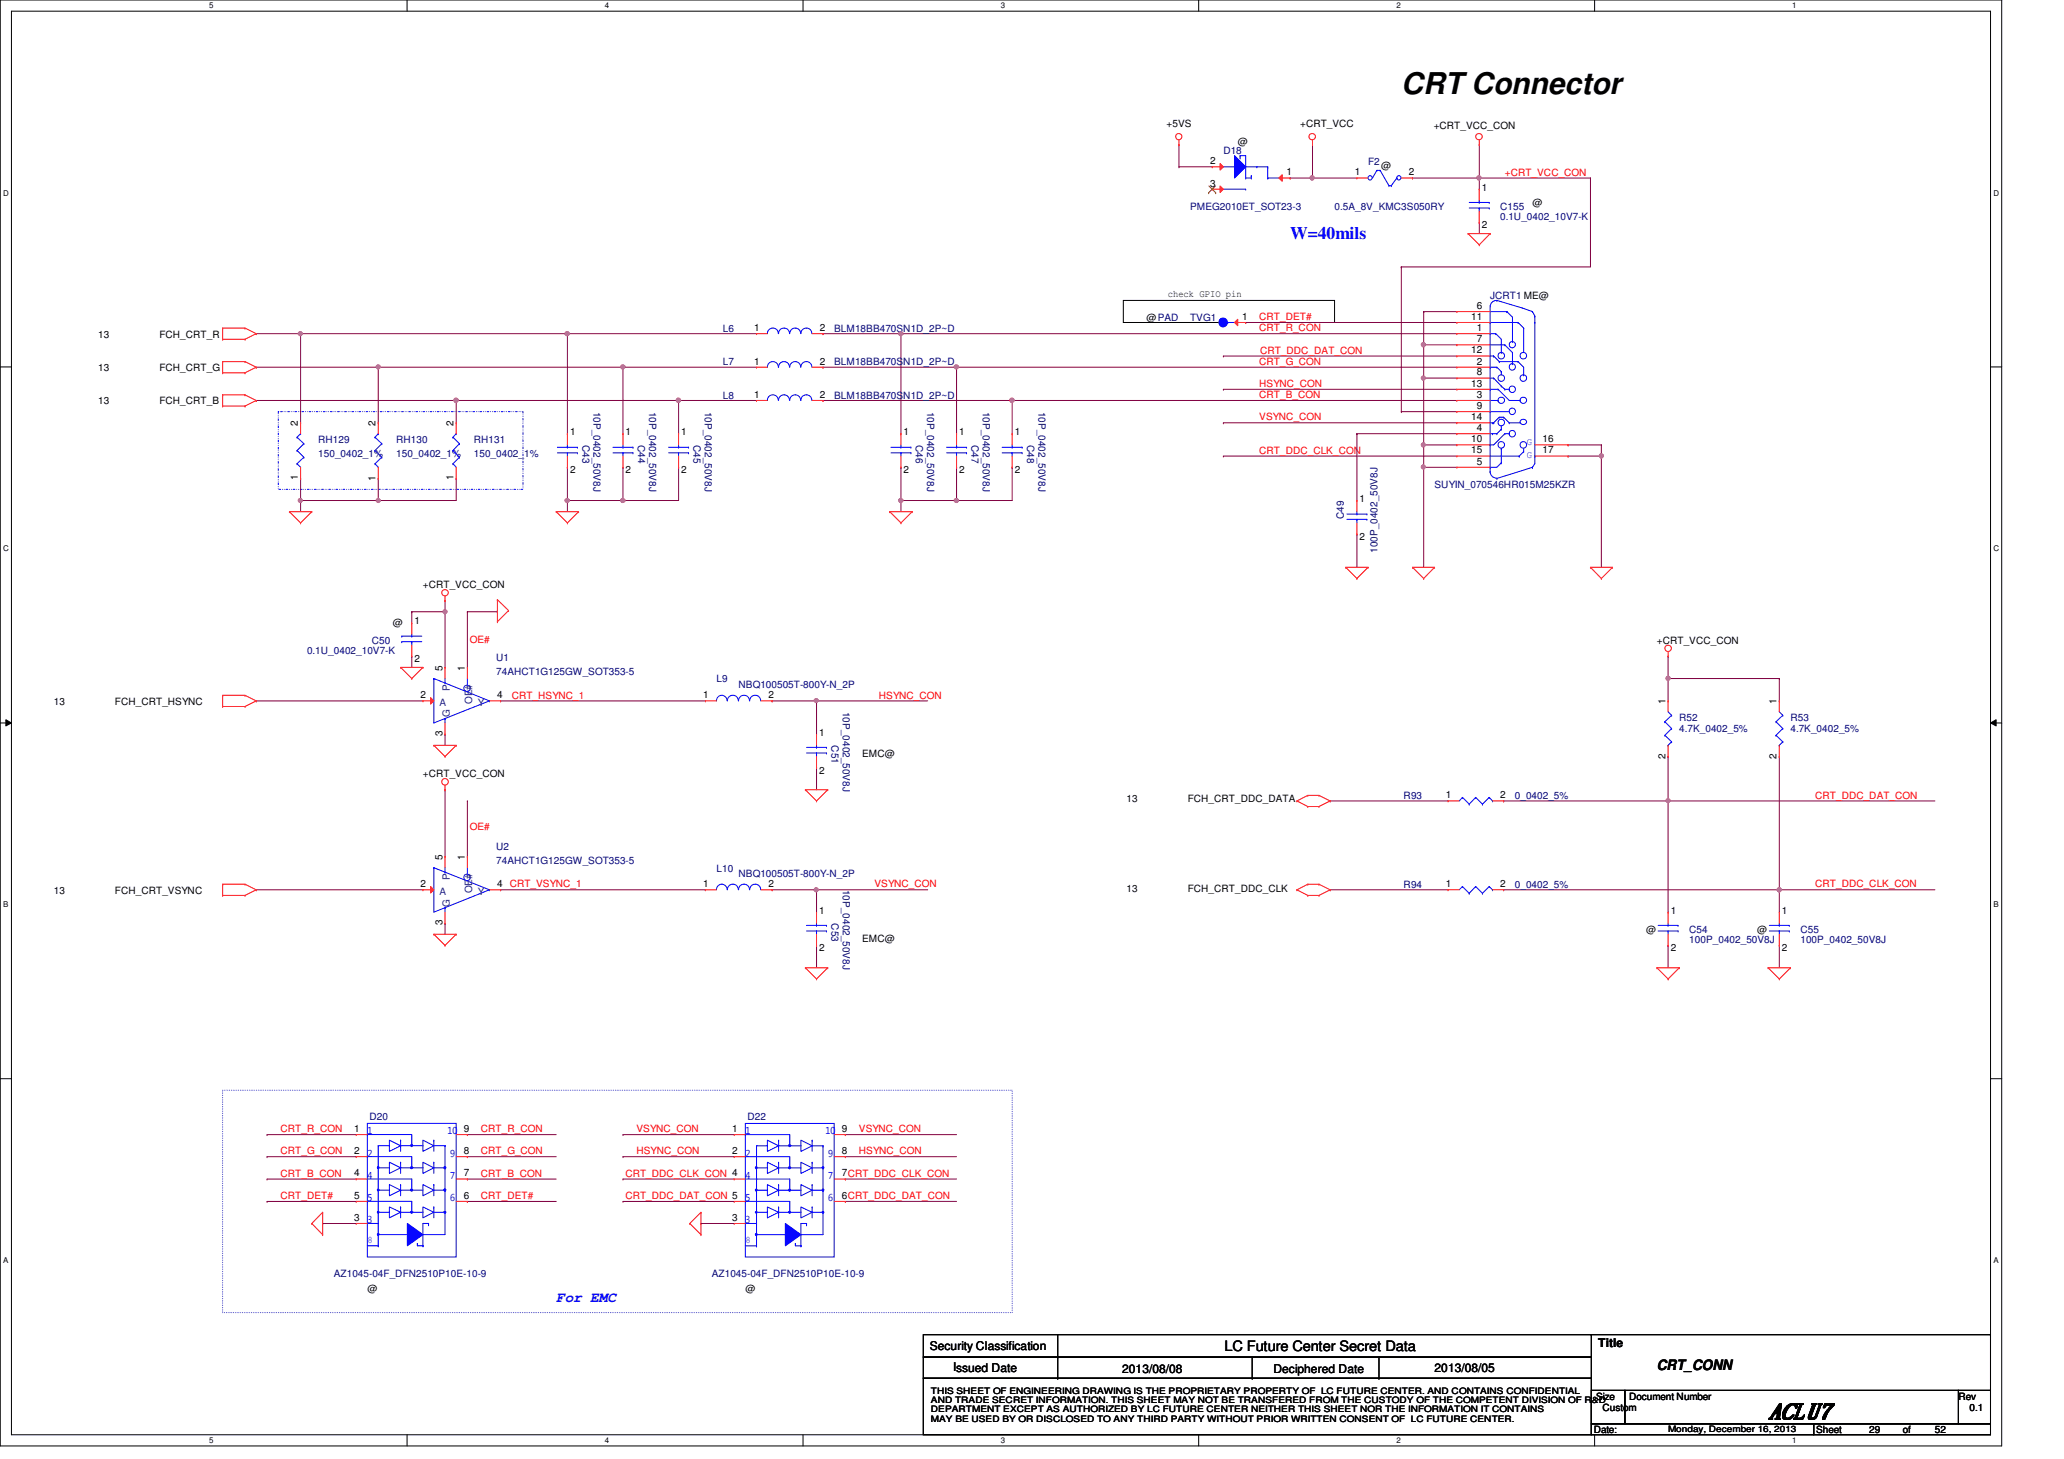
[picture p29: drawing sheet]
<svg xmlns="http://www.w3.org/2000/svg" width="297mm" height="210mm" viewBox="0 0 297 210" stroke-linecap="round" stroke-linejoin="round" font-family="sans-serif">
<defs><g id="words">
<text font-size="4.3" x="201.7" y="13.5">CRT Connector</text>
<text font-size="3" x="254.5" y="204.1">ACLU7</text>
<text font-size="2.5" fill="#00f" x="185.7" y="34.3">W=40mils</text>
<text font-size="2.1" fill="#00f" x="80" y="187.4">For EMC</text>
<g font-size="2.1">
<text x="176.2" y="194.4">LC Future Center Secret Data</text>
<text x="238.5" y="197.1">CRT_CONN</text>
</g>
<g font-size="1.7">
<text x="133.8" y="194.3">Security Classification</text>
<text x="137.2" y="197.3">Issued Date</text>
<text x="161.5" y="197.5">2013/08/08</text>
<text x="183.3" y="197.5">Deciphered Date</text>
<text x="206.4" y="197.3">2013/08/05</text>
<text x="230" y="193.8">Title</text>
</g>
<g font-size="1.4">
<text x="167.9" y="18.3">+5VS</text>
<text x="174.2" y="23.6">2</text>
<text x="178.1" y="20.9">@</text>
<text x="187.1" y="18.3">+CRT_VCC</text>
<text x="206.3" y="18.6">+CRT_VCC_CON</text>
<text x="174.2" y="26.8">3</text>
<text x="185.2" y="25.2">1</text>
<text x="195" y="25.2">1</text>
<text x="198.8" y="24.3">@</text>
<text x="202.8" y="25.2">2</text>
<text x="213.3" y="27.4">1</text>
<text x="220.6" y="29.7">@</text>
<text x="213.3" y="32.8">2</text>
<text x="108.5" y="47.6">1</text>
<text x="118" y="47.6">2</text>
<text x="165" y="46.2">@PAD</text>
<text x="168.1" y="42.8">check GPIO pin</text>
<text x="178.8" y="46">1</text>
<text x="211.7" y="46">11</text>
<text x="212.5" y="44.4">6</text>
<text x="212.5" y="47.6">1</text>
<text x="14.1" y="48.6">13</text>
<text x="14.1" y="53.4">13</text>
<text x="22.9" y="48.6">FCH_CRT_R</text>
<text x="22.9" y="53.4">FCH_CRT_G</text>
<text x="108.5" y="52.4">1</text>
<text x="118" y="52.4">2</text>
<text x="211.7" y="50.8">12</text>
<text x="212.5" y="52.4">2</text>
<text x="212.5" y="49.2">7</text>
<text x="14.1" y="58.2">13</text>
<text x="22.9" y="58.2">FCH_CRT_B</text>
<text x="108.5" y="57.2">1</text>
<text x="118" y="57.2">2</text>
<text x="211.7" y="55.6">13</text>
<text x="212.5" y="58.8">9</text>
<text x="212.5" y="57.2">3</text>
<text x="212.5" y="54">8</text>
<text x="42.9" y="61.3" transform="rotate(-90 42.9 61.3)">2</text>
<text x="54.1" y="61.3" transform="rotate(-90 54.1 61.3)">2</text>
<text x="65.3" y="61.3" transform="rotate(-90 65.3 61.3)">2</text>
<text x="82" y="62.6">1</text>
<text x="90" y="62.6">1</text>
<text x="98" y="62.6">1</text>
<text x="130" y="62.6">1</text>
<text x="138" y="62.6">1</text>
<text x="146" y="62.6">1</text>
<text x="211.7" y="65.2">15</text>
<text x="211.7" y="63.6">10</text>
<text x="211.7" y="60.4">14</text>
<text x="212.5" y="62">4</text>
<text x="222" y="63.6">16</text>
<text x="222" y="65.2">17</text>
<text x="42.9" y="69.1" transform="rotate(-90 42.9 69.1)">1</text>
<text x="54.1" y="69.1" transform="rotate(-90 54.1 69.1)">1</text>
<text x="65.3" y="69.1" transform="rotate(-90 65.3 69.1)">1</text>
<text x="82" y="68.1">2</text>
<text x="90" y="68.1">2</text>
<text x="98" y="68.1">2</text>
<text x="130" y="68.1">2</text>
<text x="138" y="68.1">2</text>
<text x="146" y="68.1">2</text>
<text x="212.5" y="66.8">5</text>
<text x="195.7" y="72.2">1</text>
<text x="195.7" y="77.7">2</text>
<text x="59.6" y="89.8">1</text>
<text x="60.9" y="84.6">+CRT_VCC_CON</text>
<text x="56.6" y="90">@</text>
<text x="59.6" y="95.3">2</text>
<text x="238.5" y="92.6">+CRT_VCC_CON</text>
<text x="7.7" y="101.4">13</text>
<text x="16.5" y="101.4">FCH_CRT_HSYNC</text>
<text x="60.5" y="100.5">2</text>
<text x="63.7" y="96.5" transform="rotate(-90 63.7 96.5)">5</text>
<text x="66.9" y="96.5" transform="rotate(-90 66.9 96.5)">1</text>
<text x="71.5" y="100.5">4</text>
<text x="101.2" y="100.5">1</text>
<text x="110.6" y="100.5">2</text>
<text x="239.7" y="101.3" transform="rotate(-90 239.7 101.3)">1</text>
<text x="255.7" y="101.3" transform="rotate(-90 255.7 101.3)">1</text>
<text x="63.7" y="105.9" transform="rotate(-90 63.7 105.9)">3</text>
<text x="117.9" y="105.8">1</text>
<text x="60.9" y="111.8">+CRT_VCC_CON</text>
<text x="117.9" y="111.3">2</text>
<text x="124.1" y="108.9">EMC@</text>
<text x="239.7" y="109.1" transform="rotate(-90 239.7 109.1)">2</text>
<text x="255.7" y="109.1" transform="rotate(-90 255.7 109.1)">2</text>
<text x="162.1" y="115.4">13</text>
<text x="170.9" y="115.4">FCH_CRT_DDC_DATA</text>
<text x="208.1" y="114.8">1</text>
<text x="215.9" y="114.8">2</text>
<text x="63.7" y="123.7" transform="rotate(-90 63.7 123.7)">5</text>
<text x="66.9" y="123.7" transform="rotate(-90 66.9 123.7)">1</text>
<text x="7.7" y="128.6">13</text>
<text x="16.5" y="128.6">FCH_CRT_VSYNC</text>
<text x="60.5" y="127.6">2</text>
<text x="71.5" y="127.6">4</text>
<text x="101.2" y="127.6">1</text>
<text x="110.6" y="127.6">2</text>
<text x="117.9" y="131.4">1</text>
<text x="162.1" y="128.3">13</text>
<text x="170.9" y="128.3">FCH_CRT_DDC_CLK</text>
<text x="208.1" y="127.6">1</text>
<text x="215.9" y="127.6">2</text>
<text x="240.4" y="131.4">1</text>
<text x="256.4" y="131.4">1</text>
<text x="63.7" y="133.1" transform="rotate(-90 63.7 133.1)">3</text>
<text x="117.9" y="136.9">2</text>
<text x="124.1" y="135.5">EMC@</text>
<text x="236.9" y="134.2">@</text>
<text x="240.4" y="136.9">2</text>
<text x="252.9" y="134.2">@</text>
<text x="256.4" y="136.9">2</text>
<text x="51" y="162.8">1</text>
<text x="51" y="166">2</text>
<text x="66.8" y="162.8">9</text>
<text x="66.8" y="166">8</text>
<text x="105.4" y="162.9">1</text>
<text x="105.4" y="166">2</text>
<text x="121.2" y="166">8</text>
<text x="121.2" y="162.9">9</text>
<text x="51" y="169.2">4</text>
<text x="51" y="172.5">5</text>
<text x="66.8" y="172.5">6</text>
<text x="66.8" y="169.2">7</text>
<text x="121.2" y="169.2">7CRT_DDC_CLK_CON</text>
<text x="121.2" y="172.5">6CRT_DDC_DAT_CON</text>
<text x="51" y="175.6">3</text>
<text x="105.4" y="175.6">3</text>
<text x="52.9" y="185.9">@</text>
<text x="107.3" y="185.9">@</text>
<text x="229.7" y="201.4">Size</text>
<text x="230.6" y="203">Custom</text>
<text x="234.5" y="201.4">Document Number</text>
<text x="281.8" y="201.4">Rev</text>
<text x="283.5" y="203">0.1</text>
<text x="229.4" y="206.2">Date:</text>
<text x="261.4" y="206.2">Sheet</text>
<text x="269" y="206.2">29</text>
<text x="273.8" y="206.2">of</text>
<text x="278.5" y="206.2">52</text>
</g>
<g font-size="1.4" fill="#000080">
<text x="176.1" y="22.2">D18</text>
<text x="196.9" y="23.7">F2</text>
<text x="171.3" y="30.2">PMEG2010ET_SOT23-3</text>
<text x="192.1" y="30.2">0.5A_8V_KMC3S050RY</text>
<text x="215.9" y="30.2">C155</text>
<text x="215.9" y="31.6">0.1U_0402_10V7-K</text>
<text x="104" y="47.8">L6</text>
<text x="120.1" y="47.8">BLM18BB470SN1D_2P~D</text>
<text x="171.3" y="46.2">TVG1</text>
<text x="214.4" y="43">JCRT1 ME@</text>
<text x="104" y="52.6">L7</text>
<text x="120.1" y="52.6">BLM18BB470SN1D_2P~D</text>
<text x="85.4" y="59.2" transform="rotate(90 85.4 59.2)">10P_0402_50V8J</text>
<text x="93.4" y="59.2" transform="rotate(90 93.4 59.2)">10P_0402_50V8J</text>
<text x="101.4" y="59.2" transform="rotate(90 101.4 59.2)">10P_0402_50V8J</text>
<text x="104" y="57.4">L8</text>
<text x="120.1" y="57.4">BLM18BB470SN1D_2P~D</text>
<text x="133.4" y="59.2" transform="rotate(90 133.4 59.2)">10P_0402_50V8J</text>
<text x="141.4" y="59.2" transform="rotate(90 141.4 59.2)">10P_0402_50V8J</text>
<text x="149.4" y="59.2" transform="rotate(90 149.4 59.2)">10P_0402_50V8J</text>
<text x="45.8" y="63.8">RH129</text>
<text x="45.8" y="65.7">150_0402_1%</text>
<text x="57" y="65.7">150_0402_1%</text>
<text x="57" y="63.8">RH130</text>
<text x="68.2" y="63.8">RH131</text>
<text x="68.2" y="65.7">150_0402_1%</text>
<text x="83.8" y="64" transform="rotate(90 83.8 64)">C43</text>
<text x="91.8" y="64" transform="rotate(90 91.8 64)">C44</text>
<text x="99.8" y="64" transform="rotate(90 99.8 64)">C45</text>
<text x="131.8" y="64" transform="rotate(90 131.8 64)">C46</text>
<text x="139.8" y="64" transform="rotate(90 139.8 64)">C47</text>
<text x="147.8" y="64" transform="rotate(90 147.8 64)">C48</text>
<text x="206.5" y="70.2">SUYIN_070546HR015M25KZR</text>
<text x="193.4" y="74.7" transform="rotate(-90 193.4 74.7)">C49</text>
<text x="198.2" y="79.5" transform="rotate(-90 198.2 79.5)">100P_0402_50V8J</text>
<text x="44.2" y="94">0.1U_0402_10V7-K</text>
<text x="53.5" y="92.6">C50</text>
<text x="71.4" y="95.1">U1</text>
<text x="71.4" y="97.1">74AHCT1G125GW_SOT353-5</text>
<text x="103.1" y="98.2">L9</text>
<text x="106.3" y="99">NBQ100505T-800Y-N_2P</text>
<text x="119.7" y="107.2" transform="rotate(90 119.7 107.2)">C51</text>
<text x="121.3" y="102.4" transform="rotate(90 121.3 102.4)">10P_0402_50V8J</text>
<text x="241.7" y="103.8">R52</text>
<text x="241.7" y="105.4">4.7K_0402_5%</text>
<text x="257.7" y="103.8">R53</text>
<text x="257.7" y="105.4">4.7K_0402_5%</text>
<text x="202" y="115">R93</text>
<text x="218" y="115">0_0402_5%</text>
<text x="71.4" y="122.3">U2</text>
<text x="71.4" y="124.2">74AHCT1G125GW_SOT353-5</text>
<text x="103.1" y="125.4">L10</text>
<text x="106.3" y="126.2">NBQ100505T-800Y-N_2P</text>
<text x="121.3" y="128" transform="rotate(90 121.3 128)">10P_0402_50V8J</text>
<text x="202" y="127.8">R94</text>
<text x="218" y="127.7">0_0402_5%</text>
<text x="119.7" y="132.8" transform="rotate(90 119.7 132.8)">C53</text>
<text x="243.1" y="134.2">C54</text>
<text x="243.1" y="135.6">100P_0402_50V8J</text>
<text x="259.1" y="134.2">C55</text>
<text x="259.1" y="135.6">100P_0402_50V8J</text>
<text x="53.2" y="161.1">D20</text>
<text x="107.6" y="161.1">D22</text>
<text x="48" y="183.8">AZ1045-04F_DFN2510P10E-10-9</text>
<text x="102.4" y="183.8">AZ1045-04F_DFN2510P10E-10-9</text>
</g>
<g font-size="1.4" fill="#f00">
<text x="216.6" y="25.3">+CRT_VCC_CON</text>
<text x="181.2" y="46.1">CRT_DET#</text>
<text x="181.2" y="47.7">CRT_R_CON</text>
<text x="181.2" y="52.5">CRT_G_CON</text>
<text x="181.4" y="50.9">CRT_DDC_DAT_CON</text>
<text x="181.2" y="55.7">HSYNC_CON</text>
<text x="181.2" y="57.3">CRT_B_CON</text>
<text x="181.2" y="65.3">CRT_DDC_CLK_CON</text>
<text x="181.2" y="60.5">VSYNC_CON</text>
<text x="67.6" y="92.5">OE#</text>
<text x="73.7" y="100.5">CRT_HSYNC_1</text>
<text x="126.5" y="100.5">HSYNC_CON</text>
<text x="67.6" y="119.4">OE#</text>
<text x="261.2" y="114.9">CRT_DDC_DAT_CON</text>
<text x="73.4" y="127.7">CRT_VSYNC_1</text>
<text x="125.9" y="127.7">VSYNC_CON</text>
<text x="261.2" y="127.7">CRT_DDC_CLK_CON</text>
<text x="40.4" y="162.9">CRT_R_CON</text>
<text x="40.4" y="166.1">CRT_G_CON</text>
<text x="69.2" y="162.9">CRT_R_CON</text>
<text x="69.2" y="166.1">CRT_G_CON</text>
<text x="91.6" y="162.9">VSYNC_CON</text>
<text x="91.6" y="166.1">HSYNC_CON</text>
<text x="123.6" y="166.1">HSYNC_CON</text>
<text x="123.6" y="162.9">VSYNC_CON</text>
<text x="40.4" y="172.5">CRT_DET#</text>
<text x="40.4" y="169.3">CRT_B_CON</text>
<text x="69.2" y="172.5">CRT_DET#</text>
<text x="69.2" y="169.3">CRT_B_CON</text>
<text x="90" y="169.3">CRT_DDC_CLK_CON 4</text>
<text x="90" y="172.5">CRT_DDC_DAT_CON 5</text>
</g>
<g font-size="1.4" fill="#00f">
<text x="219.7" y="64.1">G</text>
<text x="219.7" y="65.8">G</text>
<text x="52.9" y="166.4">2</text>
<text x="52.9" y="163.2">1</text>
<text x="64.4" y="163.2">10</text>
<text x="64.8" y="166.4">9</text>
<text x="107.3" y="166.4">2</text>
<text x="107.3" y="163.2">1</text>
<text x="118.8" y="163.2">10</text>
<text x="119.2" y="166.4">9</text>
<text x="52.9" y="172.8">5</text>
<text x="52.9" y="169.6">4</text>
<text x="64.8" y="169.6">7</text>
<text x="64.8" y="172.8">6</text>
<text x="107.3" y="172.8">5</text>
<text x="107.3" y="169.6">4</text>
<text x="119.2" y="169.6">7</text>
<text x="119.2" y="172.8">6</text>
<text x="52.9" y="176">3</text>
<text x="52.9" y="178.8">8</text>
<text x="107.3" y="178.8">8</text>
<text x="107.3" y="176">3</text>
</g>
<g font-size="1.4" fill="#004080">
<text x="63.2" y="101.5">A</text>
<text x="64.7" y="99.4" transform="rotate(-90 64.7 99.4)">P</text>
<text x="67.9" y="101.3" transform="rotate(-90 67.9 101.3)">OE#</text>
<text x="68.7" y="101.5">Y</text>
<text x="64.7" y="103.2" transform="rotate(-90 64.7 103.2)">G</text>
<text x="63.2" y="128.7">A</text>
<text x="64.7" y="126.6" transform="rotate(-90 64.7 126.6)">P</text>
<text x="64.7" y="130.4" transform="rotate(-90 64.7 130.4)">G</text>
<text x="67.9" y="128.5" transform="rotate(-90 67.9 128.5)">OE#</text>
<text x="68.7" y="128.7">Y</text>
</g>
<g font-size="1.3">
<text x="134" y="201.9">AND TRADE SECRET INFORMATION. THIS SHEET MAY NOT BE TRANSFERED FROM THE CUSTODY OF THE COMPETENT DIVISION OF R&amp;D</text>
<text x="134" y="203.2">DEPARTMENT EXCEPT AS AUTHORIZED BY LC FUTURE CENTER NEITHER THIS SHEET NOR THE INFORMATION IT CONTAINS</text>
<text x="134" y="200.6">THIS SHEET OF ENGINEERING DRAWING IS THE PROPRIETARY PROPERTY OF LC FUTURE CENTER. AND CONTAINS CONFIDENTIAL</text>
<text x="134" y="204.5">MAY BE USED BY OR DISCLOSED TO ANY THIRD PARTY WITHOUT PRIOR WRITTEN CONSENT OF LC FUTURE CENTER.</text>
<text x="240.1" y="206">Monday, December 16, 2013</text>
</g>
<g font-size="1.1">
<text x="30.1" y="1.1">5</text>
<text x="87" y="1.1">4</text>
<text x="144" y="1.1">3</text>
<text x="201" y="1.1">2</text>
<text x="257.9" y="1.1">1</text>
<text x=".5" y="28.2">D</text>
<text x="286.9" y="28.2">D</text>
<text x=".5" y="79.3">C</text>
<text x="286.9" y="79.3">C</text>
<text x=".5" y="130.6">B</text>
<text x="286.9" y="130.6">B</text>
<text x=".5" y="181.7">A</text>
<text x="286.9" y="181.7">A</text>
<text x="30.1" y="207.6">5</text>
<text x="87" y="207.6">4</text>
<text x="144" y="207.6">3</text>
<text x="201" y="207.6">2</text>
<text x="257.9" y="207.6">1</text>
</g>
</g></defs>
<path d="M0 0h288.1v208h-288.1zM1.6 1.6h284.9v204.8h-284.9z" fill="none" stroke="#000" stroke-width=".14"/>
<g fill="#fff">
<path d="M30.1 .2h.6v1.2h-.6z"/>
<path d="M30.1 206.6h.6v1.2h-.6z"/>
</g>
<path d="M58.6 0v1.6M58.6 206.4v1.6" fill="none" stroke="#000" stroke-width=".14"/>
<g fill="#fff">
<path d="M87 .2h.6v1.2h-.6z"/>
<path d="M87 206.6h.6v1.2h-.6z"/>
</g>
<path d="M115.6 0v1.6M115.6 206.4v1.6" fill="none" stroke="#000" stroke-width=".14"/>
<g fill="#fff">
<path d="M144 .2h.6v1.2h-.6z"/>
<path d="M144 206.6h.6v1.2h-.6z"/>
</g>
<path d="M172.5 0v1.6M172.5 206.4v1.6" fill="none" stroke="#000" stroke-width=".14"/>
<g fill="#fff">
<path d="M201 .2h.5v1.2h-.5z"/>
<path d="M201 206.6h.5v1.2h-.5z"/>
</g>
<path d="M229.5 0v1.6M229.5 206.4v1.6" fill="none" stroke="#000" stroke-width=".14"/>
<g fill="#fff">
<path d="M257.9 .2h.6v1.2h-.6z"/>
<path d="M257.9 206.6h.6v1.2h-.6z"/>
<path d="M.5 27.2h.7v1.2h-.7z"/>
<path d="M286.9 27.2h.8v1.2h-.8z"/>
<path d="M.5 78.4h.7v1.1h-.7z"/>
<path d="M286.9 78.4h.8v1.1h-.8z"/>
</g>
<path d="M0 52.8h1.6M286.5 52.8h1.6" fill="none" stroke="#000" stroke-width=".14"/>
<g fill="#fff">
<path d="M.5 129.6h.7v1.2h-.7z"/>
<path d="M286.9 129.6h.7v1.2h-.7z"/>
</g>
<path d="M0 104h1.6M.8 103.5l.8 .5-.8 .4zM286.5 104h1.6M286.5 104l.8-.5v.9z" fill="none" stroke="#000" stroke-width=".14"/>
<path d="M.8 103.5l.8 .5-.8 .4zM286.5 104l.8-.5v.9z" fill="#000"/>
<g fill="#fff">
<path d="M.5 180.8h.7v1.1h-.7z"/>
<path d="M286.9 180.8h.7v1.1h-.7z"/>
</g>
<path d="M161.7 43.2h30.4v3.2h-30.4zM0 155.2h1.6M286.5 155.2h1.6" fill="none" stroke="#000" stroke-width=".14"/>
<path d="M32 156.8h113.7v32h-113.7z" fill="none" stroke="#00f" stroke-width=".14" stroke-dasharray="0 .3"/>
<path d="M40 59.2h35.3v11.2h-35.3z" fill="none" stroke="#00f" stroke-width=".14" stroke-dasharray=".3 .3 0 .3 0 .3"/>
<g fill="none" stroke="#800040" stroke-width=".14">
<path d="M212.9 20.8h.1M212.9 20.8v4.8M145.7 57.6h.1M145.7 57.6h64M201.7 59.2h.1M201.7 59.2h8M204.9 54.4h.1M204.9 54.4v9.6M195.3 62.4h.1M195.3 76.8h.1M195.3 76.8v4.8M195.3 62.4h14.4"/>
<path d="M204.9 64h4.8M204.9 64h.1"/>
</g>
<circle cx="204.8" cy="64" r=".3" fill="#f0f"/>
<circle cx="204.8" cy="64" r=".3" fill="none" stroke="#f0f" stroke-width=".14"/>
<circle cx="204.8" cy="54.4" r=".3" fill="#f0f"/>
<circle cx="204.8" cy="54.4" r=".3" fill="none" stroke="#f0f" stroke-width=".14"/>
<g fill="none" stroke="#800040" stroke-width=".14">
<path d="M228.9 25.6h.1M228.9 25.6v12.8M204.9 67.2h4.8M204.9 67.2h.1M204.9 64h.1M204.9 64v3.2M230.5 65.6h.1M230.5 65.6v16M89.7 163.2h.1M89.7 163.2h16M89.7 166.4h.1M89.7 166.4h16"/>
<path d="M89.7 172.8h16M89.7 172.8h.1M100.9 176h.1M100.9 176h4.8M121.7 169.6h.1M121.7 169.6h16"/>
</g>
<circle cx="230.4" cy="65.6" r=".31" fill="#f0f"/>
<circle cx="230.4" cy="65.6" r=".31" fill="none" stroke="#f0f" stroke-width=".14"/>
<path d="M201.7 38.4h27.2M201.7 38.4h.1M201.7 38.4v20.8M145.7 57.6h.1M145.7 57.6v4.8M230.5 64h.1M230.5 64v1.6" fill="none" stroke="#800040" stroke-width=".14"/>
<circle cx="145.6" cy="57.6" r=".32" fill="#f0f"/>
<circle cx="145.6" cy="57.6" r=".32" fill="none" stroke="#f0f" stroke-width=".14"/>
<path d="M212.9 25.6h.1M212.9 25.6v1.6M212.9 25.6h16M118.4 52.8h19.3M118.4 57.6h27.3M118.4 57.6h.1M118.4 52.8h.1M176.1 51.2h.1M176.1 51.2h33.6M176.1 65.6h.1M176.1 65.6h33.6" fill="none" stroke="#800040" stroke-width=".14"/>
<circle cx="212.8" cy="25.6" r=".31" fill="#f0f"/>
<circle cx="212.8" cy="25.6" r=".31" fill="none" stroke="#f0f" stroke-width=".14"/>
<path d="M137.7 52.8h.1M137.7 52.8v9.6" fill="none" stroke="#800040" stroke-width=".14"/>
<circle cx="137.6" cy="52.8" r=".31" fill="#f0f"/>
<circle cx="137.6" cy="52.8" r=".31" fill="none" stroke="#f0f" stroke-width=".14"/>
<path d="M212.9 32h.1M212.9 32v1.6M129.7 48h.1M129.7 48v14.4" fill="none" stroke="#800040" stroke-width=".14"/>
<circle cx="129.6" cy="48" r=".31" fill="#f0f"/>
<circle cx="129.6" cy="48" r=".31" fill="none" stroke="#f0f" stroke-width=".14"/>
<path d="M169.7 20.8h.1M169.7 20.8v3.2M188.9 25.6h6.4M188.9 25.6h.1M118.4 48h11.3M118.4 48h.1" fill="none" stroke="#800040" stroke-width=".14"/>
<circle cx="188.8" cy="25.6" r=".31" fill="#f0f"/>
<circle cx="188.8" cy="25.6" r=".31" fill="none" stroke="#f0f" stroke-width=".14"/>
<path d="M129.7 48h.1M129.7 48h80M137.7 52.8h.1M137.7 52.8h72M176.1 56h33.6M176.1 56h.1M179.3 46.4h30.4M179.3 46.4h.1M204.9 44.8h.1M204.9 44.8v4.8M176.1 60.8h.1M176.1 60.8h33.6" fill="none" stroke="#800040" stroke-width=".14"/>
<circle cx="204.8" cy="49.6" r=".31" fill="#f0f"/>
<circle cx="204.8" cy="49.6" r=".31" fill="none" stroke="#f0f" stroke-width=".14"/>
<path d="M204.9 44.8h.1M204.9 49.6h.1M204.9 44.8h4.8M204.9 49.6h4.8M204.9 67.2h.1M204.9 67.2v14.4M225.7 64h.1M225.7 65.6h.1M225.7 64h4.8M225.7 65.6h4.8" fill="none" stroke="#800040" stroke-width=".14"/>
<circle cx="204.8" cy="67.2" r=".3" fill="#f0f"/>
<circle cx="204.8" cy="67.2" r=".3" fill="none" stroke="#f0f" stroke-width=".14"/>
<g fill="none" stroke="#800040" stroke-width=".14">
<path d="M169.7 24h.1M169.7 24h4.8M185.7 25.6h.1M188.9 20.8h.1M188.9 20.8v4.8h-3.2M203.3 25.6h9.6M203.3 25.6h.1M204.9 54.4h.1M204.9 49.6h.1M204.9 49.6v4.8M204.9 54.4h4.8M43.3 68.8h.1"/>
<path d="M43.3 68.8v3.2M54.4 68.8h.1M54.4 68.8v3.2M65.7 68.8h.1M65.7 68.8v3.2M195.3 62.4h.1M195.3 62.4v9.6M38.4 172.8h.1M38.4 172.8h12.9M38.4 163.2h12.9M38.4 163.2h.1M38.4 166.4h.1"/>
<path d="M38.4 169.6h.1M38.4 166.4h12.9M38.4 169.6h12.9M46.4 176h4.9M46.4 176h.1M67.3 172.8h12.7M67.3 172.8h.1M67.3 169.6h12.7M67.3 169.6h.1M67.3 163.2h.1M67.3 163.2h12.7M67.3 166.4h.1"/>
<path d="M67.3 166.4h12.7M89.7 169.6h.1M89.7 169.6h16M121.7 172.8h.1M121.7 172.8h16M121.7 166.4h.1M121.7 166.4h16M121.7 163.2h.1M121.7 163.2h16"/>
</g>
<circle cx="43.2" cy="72" r=".3" fill="#f0f"/>
<circle cx="43.2" cy="72" r=".3" fill="none" stroke="#f0f" stroke-width=".14"/>
<path d="M81.7 48h27.2M81.7 48h.1M89.7 52.8h.1M89.7 52.8v9.6M97.7 57.6h.1M97.7 57.6h11.2" fill="none" stroke="#800040" stroke-width=".14"/>
<circle cx="89.6" cy="52.8" r=".31" fill="#f0f"/>
<circle cx="89.6" cy="52.8" r=".31" fill="none" stroke="#f0f" stroke-width=".14"/>
<path d="M81.7 48h.1M81.7 48v14.4" fill="none" stroke="#800040" stroke-width=".14"/>
<circle cx="81.6" cy="48" r=".31" fill="#f0f"/>
<circle cx="81.6" cy="48" r=".31" fill="none" stroke="#f0f" stroke-width=".14"/>
<path d="M97.7 57.6h.1M97.7 57.6v4.8" fill="none" stroke="#800040" stroke-width=".14"/>
<circle cx="97.6" cy="57.6" r=".32" fill="#f0f"/>
<circle cx="97.6" cy="57.6" r=".32" fill="none" stroke="#f0f" stroke-width=".14"/>
<g fill="none" stroke="#800040" stroke-width=".14">
<path d="M43.3 48h.1M43.3 48v12.8M43.3 48h38.4M54.4 52.8h35.3M54.4 52.8h.1M54.4 52.8v8M65.7 57.6h32M65.7 57.6h.1M65.7 57.6v3.2M54.4 72h11.3M54.4 72h.1M97.7 67.2h.1"/>
<path d="M97.7 67.2v4.8"/>
</g>
<circle cx="54.4" cy="72" r=".3" fill="#f0f"/>
<circle cx="54.4" cy="72" r=".3" fill="none" stroke="#f0f" stroke-width=".14"/>
<path d="M36.9 48h6.4M36.9 48h.1M43.3 72h.1M43.3 72v1.6M81.7 72h.1M81.7 72v1.6M89.7 67.2h.1M89.7 67.2v4.8" fill="none" stroke="#800040" stroke-width=".14"/>
<circle cx="43.2" cy="48" r=".3" fill="#f0f"/>
<circle cx="43.2" cy="48" r=".3" fill="none" stroke="#f0f" stroke-width=".14"/>
<path d="M36.9 57.6h28.8M36.9 57.6h.1" fill="none" stroke="#800040" stroke-width=".14"/>
<circle cx="65.6" cy="57.6" r=".32" fill="#f0f"/>
<circle cx="65.6" cy="57.6" r=".32" fill="none" stroke="#f0f" stroke-width=".14"/>
<path d="M36.9 52.8h.1M36.9 52.8h17.5" fill="none" stroke="#800040" stroke-width=".14"/>
<circle cx="54.4" cy="52.8" r=".3" fill="#f0f"/>
<circle cx="54.4" cy="52.8" r=".3" fill="none" stroke="#f0f" stroke-width=".14"/>
<path d="M89.7 52.8h.1M89.7 52.8h19.2M43.3 72h.1M43.3 72h11.1M81.7 67.2h.1M81.7 67.2v4.8M89.7 72h8M89.7 72h.1" fill="none" stroke="#800040" stroke-width=".14"/>
<circle cx="89.6" cy="72" r=".31" fill="#f0f"/>
<circle cx="89.6" cy="72" r=".31" fill="none" stroke="#f0f" stroke-width=".14"/>
<path d="M81.7 72h8M81.7 72h.1" fill="none" stroke="#800040" stroke-width=".14"/>
<circle cx="81.6" cy="72" r=".31" fill="#f0f"/>
<circle cx="81.6" cy="72" r=".31" fill="none" stroke="#f0f" stroke-width=".14"/>
<path d="M240.1 115.2h.1M240.1 115.2v16" fill="none" stroke="#800040" stroke-width=".14"/>
<circle cx="240.1" cy="115.2" r=".3" fill="#f0f"/>
<circle cx="240.1" cy="115.2" r=".3" fill="none" stroke="#f0f" stroke-width=".14"/>
<path d="M240.1 94.4h.1M240.1 97.6h.1M240.1 94.4v3.2M240.1 97.6h16M256.1 128h.1M256.1 128v3.2" fill="none" stroke="#800040" stroke-width=".14"/>
<circle cx="240.1" cy="97.6" r=".31" fill="#f0f"/>
<circle cx="240.1" cy="97.6" r=".31" fill="none" stroke="#f0f" stroke-width=".14"/>
<g fill="none" stroke="#800040" stroke-width=".14">
<path d="M240.1 97.6h.1M240.1 97.6v3.2M256.1 97.6h.1M256.1 97.6v3.2M64 113.6h.1M64 113.6v9.6M67.3 115.2h.1M67.3 115.2v8M117.5 110.4h.1M117.5 110.4v3.2M72 128h29.5M72 128h.1"/>
<path d="M117.5 136h.1M117.5 128h.1M117.5 128v3.2M117.5 136v3.2M117.5 128h16M240.1 136h.1M240.1 136v3.2M256.1 136h.1M256.1 136v3.2"/>
</g>
<circle cx="117.5" cy="128" r=".3" fill="#f0f"/>
<circle cx="117.5" cy="128" r=".3" fill="none" stroke="#f0f" stroke-width=".14"/>
<path d="M117.5 100.8h.1M117.5 100.8h16" fill="none" stroke="#800040" stroke-width=".14"/>
<circle cx="117.5" cy="100.8" r=".3" fill="#f0f"/>
<circle cx="117.5" cy="100.8" r=".3" fill="none" stroke="#f0f" stroke-width=".14"/>
<path d="M64 88h.1M64 88v8M67.3 88h4.3M71.6 88h.1M117.5 100.8h.1M117.5 100.8v4.8" fill="none" stroke="#800040" stroke-width=".14"/>
<circle cx="64" cy="88" r=".3" fill="#f0f"/>
<circle cx="64" cy="88" r=".3" fill="none" stroke="#f0f" stroke-width=".14"/>
<g fill="none" stroke="#800040" stroke-width=".14">
<path d="M129.7 72h.1M129.7 67.2h.1M129.7 67.2v6.4M137.7 67.2h.1M137.7 72h.1M137.7 67.2v4.8M145.7 67.2h.1M145.7 67.2v4.8h-8M59.3 94.4h.1M59.3 88h.1M59.3 94.4v1.6M59.3 88v1.6"/>
<path d="M64 86.4h.1M64 86.4v1.6h-4.7M67.3 88h.1M67.3 88v8M36.9 100.8h24M36.9 100.8h.1M64 105.6h.1M64 105.6v1.6M72 100.8h29.5M72 100.8h.1M111.1 100.8h.1M111.1 100.8h6.4"/>
<path d="M36.9 128h24M36.9 128h.1M64 132.8h.1M64 132.8v1.6M111.1 128h.1M111.1 128h6.4"/>
</g>
<circle cx="137.6" cy="72" r=".31" fill="#f0f"/>
<circle cx="137.6" cy="72" r=".31" fill="none" stroke="#f0f" stroke-width=".14"/>
<path d="M129.7 72h8M129.7 72h.1" fill="none" stroke="#800040" stroke-width=".14"/>
<circle cx="129.6" cy="72" r=".31" fill="#f0f"/>
<circle cx="129.6" cy="72" r=".31" fill="none" stroke="#f0f" stroke-width=".14"/>
<path d="M191.4 115.2h.1M191.4 115.2h17M216.4 115.2h62.1M216.4 115.2h.1M240.1 108.8h.1M240.1 115.2h.1M240.1 108.8v6.4M191.4 128h.1M191.4 128h17M256.1 128h.1M256.1 128h22.4" fill="none" stroke="#800040" stroke-width=".14"/>
<circle cx="256.1" cy="128" r=".3" fill="#f0f"/>
<circle cx="256.1" cy="128" r=".3" fill="none" stroke="#f0f" stroke-width=".14"/>
<path d="M216.4 128h39.7M216.4 128h.1" fill="none" stroke="#800040" stroke-width=".14"/>
<circle cx="256.1" cy="128" r=".3" fill="#f0f"/>
<circle cx="256.1" cy="128" r=".3" fill="none" stroke="#f0f" stroke-width=".14"/>
<path d="M71.6 88h.1M71.6 87.8v.2M256.1 108.8h.1M256.1 108.8v19.2" fill="none" stroke="#800040" stroke-width=".14"/>
<g fill="none" stroke="#f00" stroke-width=".14">
<path d="M169.7 20.8h.1M169.7 20.2v.6M188.9 20.8h.1M188.9 20.2v.6M211.3 33.6l1.6 1.6M211.3 33.6h.1M211.3 33.6h3.2M212.9 35.2h.1M212.9 20.8h.1M212.9 20.2v.6M214.5 33.6h.1M214.5 33.6l-1.6 1.6"/>
<path d="M32 47.2h.1M32 48.8h.1M32 47.2v1.6M32 48.8h3.3M32 47.2h3.3M32 52h.1M32 53.6h.1M32 52v1.6M32 53.6h3.3M32 52h3.3M32 56.8h.1M32 58.4h.1"/>
<path d="M32 56.8v1.6M32 58.4h3.3M32 56.8h3.3M35.3 47.2l1.6 .8M35.3 47.2h.1M35.3 48.8h.1M35.3 52h.1M35.3 53.6h.1M35.3 52l1.6 .8M35.3 56.8h.1M35.3 58.4h.1M35.3 56.8l1.6 .8"/>
<path d="M36.9 48h.1M36.9 48l-1.6 .8M36.9 52.8l-1.6 .8M36.9 52.8h.1M36.9 57.6l-1.6 .8M36.9 57.6h.1M108.9 48h1.5M108.9 48h.1M116.9 48h1.5M118.4 48h.1M41.7 73.6l1.6 1.6M41.7 73.6h.1"/>
<path d="M41.7 73.6h3.2M43.3 75.2h.1M44.9 73.6h.1M44.9 73.6l-1.6 1.6M54.4 60.8h.1M54.4 60.8v1.6M54.4 68.8h.1M54.4 67.2v1.6M80 73.6h.1M80 73.6h3.3M80 73.6l1.7 1.6M81.7 75.2h.1"/>
<path d="M83.3 73.6h.1M83.3 73.6l-1.6 1.6M128.1 73.6l1.6 1.6M128.1 73.6h.1M128.1 73.6h3.2M129.7 75.2h.1M131.3 73.6h.1M131.3 73.6l-1.6 1.6M137.7 67.2h.1M137.7 65.6v1.6M137.7 62.4h.1M137.7 62.4v1.6"/>
<path d="M195.3 72h.1M195.3 72v1.6M195.3 76.8h.1M195.3 75.2v1.6M57.7 96l1.6 1.6M57.7 96h.1M57.7 96h3.2M59.3 97.6h.1M60.9 96h.1M60.9 96l-1.6 1.6M64 86.4h.1M64 85.8v.6"/>
<path d="M71.6 86.3h.1M71.6 89.4h.1M71.6 86.3v3.1M71.6 86.3l1.6 1.5M73.2 87.8h.1M73.2 87.8l-1.6 1.6M193.7 81.6l1.6 1.6M193.7 81.6h.1M193.7 81.6h3.2M195.3 83.2h.1M196.9 81.6h.1M196.9 81.6l-1.6 1.6"/>
<path d="M203.3 81.6l1.6 1.6M203.3 81.6h.1M203.3 81.6h3.2M204.9 83.2h.1M206.5 81.6h.1M206.5 81.6l-1.6 1.6M228.9 81.6l1.6 1.6M228.9 81.6h.1M228.9 81.6h3.2M230.5 83.2h.1M232.1 81.6h.1M232.1 81.6l-1.6 1.6"/>
<path d="M240.1 94.4h.1M240.1 93.8v.6M32 100h.1M32 101.6h.1M32 100v1.6M32 101.6h3.3M32 100h3.3M35.3 100l1.6 .8M35.3 100h.1M35.3 101.6h.1M36.9 100.8h.1M36.9 100.8l-1.6 .8"/>
<path d="M62.4 107.2h.1M62.4 107.2h3.3M62.4 107.2l1.6 1.6M64 108.8h.1M64 113.6h.1M64 113v.6M65.7 107.2h.1M65.7 107.2l-1.7 1.6M115.9 113.6l1.6 1.6M115.9 113.6h.1M115.9 113.6h3.2M117.5 115.2h.1"/>
<path d="M119.1 113.6h.1M119.1 113.6l-1.6 1.6M186.6 115.2h.1M186.6 115.2l1.6 .8M188.2 116h.1M188.2 114.4h.1M188.2 116h1.6M188.2 114.4l-1.6 .8M188.2 114.4h1.6M189.8 116h.1M189.8 114.4h.1M189.8 114.4l1.6 .8"/>
<path d="M191.4 115.2l-1.6 .8M191.4 115.2h.1M32 127.2h3.3M32 127.2h.1M32 128.8h.1M32 127.2v1.6M32 128.8h3.3M35.3 127.2h.1M35.3 128.8h.1M35.3 127.2l1.6 .8M36.9 128l-1.6 .8M36.9 128h.1"/>
<path d="M62.4 134.4h.1M62.4 134.4h3.3M62.4 134.4l1.6 1.6M64 136h.1M65.7 134.4h.1M65.7 134.4l-1.7 1.6M115.9 139.2l1.6 1.6M115.9 139.2h.1M115.9 139.2h3.2M119.1 139.2h.1M119.1 139.2l-1.6 1.6M186.6 128h.1"/>
<path d="M186.6 128l1.6 .8M188.2 128.8h.1M188.2 127.2h.1M188.2 128.8h1.6M188.2 127.2l-1.6 .8M188.2 127.2h1.6M189.8 128.8h.1M189.8 127.2h.1M189.8 127.2l1.6 .8M191.4 128l-1.6 .8M191.4 128h.1M238.5 139.2h.1"/>
<path d="M238.5 139.2h3.2M238.5 139.2l1.6 1.6M241.7 139.2h.1M241.7 139.2l-1.6 1.6M254.5 139.2h.1M254.5 139.2h3.2M254.5 139.2l1.6 1.6M257.7 139.2h.1M257.7 139.2l-1.6 1.6M117.5 140.8h.1M240.1 140.8h.1M256.1 140.8h.1"/>
<path d="M44.9 176h.1M44.9 176l1.5 1.6M46.4 174.4l-1.5 1.6M46.4 177.6h.1M46.4 174.4h.1M46.4 174.4v3.2M99.3 176l1.6 1.6M99.3 176h.1M100.9 177.6h.1M100.9 174.4h.1M100.9 174.4v3.2M100.9 174.4l-1.6 1.6"/>
<circle cx="169.6" cy="19.7" r=".45"/>
<circle cx="188.8" cy="19.7" r=".46"/>
<circle cx="212.9" cy="19.7" r=".46"/>
<circle cx="64" cy="85.3" r=".46"/>
<circle cx="240.1" cy="93.3" r=".46"/>
<circle cx="64" cy="112.5" r=".47"/>
</g>
<g fill="none" stroke="#000" stroke-width=".14">
<path d="M132.9 198.3h96.1v8.1h-96.1zM132.9 192h96.1v3.2h-96.1zM132.9 195.2h96.1v3.1h-96.1zM152.2 195.2h.1M152.2 192v6.3M152.2 198.3h.1M180.2 195.2v3.1M180.2 198.3h.1M198.5 195.2v3.1M198.5 198.3h.1M228.9 192h57.6M286.5 192v8"/>
<path d="M286.5 192h.1M229 200h4.8v4.8h-4.8zM229 204.8h32v1.6h-32zM233.8 200h48v4.8h-48zM261 204.8h25.5v1.6h-25.5zM281.8 200h4.7v4.8h-4.7z"/>
</g>
<g fill="none" stroke="#00f" stroke-width=".14">
<path d="M112 48a.78 .78 0 0 0-.8-.8 .78 .78 0 0 0-.8 .8M113.6 48a.78 .78 0 0 0-.8-.8 .78 .78 0 0 0-.7 .8M115.2 48a.78 .78 0 0 0-.8-.8 .78 .78 0 0 0-.7 .8M116.8 48a.78 .78 0 0 0-.7-.8 .78 .78 0 0 0-.8 .8M54 66.7h.1M54 64.8h.1M54 62.9h.1M54 64.8l.9 1M54 62.9l.9 .9M54 66.7l.4 .5M54.4 62.4l-.4 .5M54.4 62.4h.1"/>
<path d="M54.9 65.8l-.9 .9M54.9 63.8l-.9 1M54.9 65.8h.1M54.9 63.8h.1M136.2 65.2h2.9M136.2 64.3h2.9M137.7 64.3h.1M137.7 65.2h.1M137.7 64v.3M137.7 65.2v.4M139.1 65.2h.1M139.1 64.3h.1"/>
<path d="M193.8 74.7h2.9M193.8 74h2.9M195.3 74h.1M195.3 74.7h.1M195.3 73.6v.4M195.3 74.7v.5M196.7 74.7h.1M196.7 74h.1M62.4 124.8l8 3.2M62.4 124.8h.1M62.4 124.8v6.4l8-3.2M64 125.5h.1"/>
<path d="M64 130.6h.1M64 124.8v.7M64 130.6v.6M67.3 125.8h.1M67.3 124.8v1M70.4 128h.1"/>
<circle cx="67.2" cy="126.2" r=".47"/>
</g>
<path d="M62 127.5l.4 .5-.4 .5z" fill="#f00"/>
<g fill="none" stroke="#f00" stroke-width=".14">
<path d="M81.7 62.4h.1M81.7 62.4v1.6M81.7 67.2h.1M81.7 65.6v1.6M60.9 128h.1M60.9 128h1.5M62 127.5l.4 .5-.4 .5zM64 123.2h.1M64 123.2v1.6M64 132.8h.1M64 131.2v1.6M67.3 123.2h.1"/>
<path d="M67.3 123.2v1.6M70.4 128h1.6M72 128h.1M101.5 128h1.6M101.5 128h.1M109.5 128h1.6M111.1 128h.1M240.1 131.2h.1M240.1 131.2v1.6M240.1 136h.1M240.1 134.4v1.6"/>
</g>
<g fill="none" stroke="#00f" stroke-width=".14">
<path d="M80.2 65.1h2.9M80.2 64.3h2.9M81.7 64.3h.1M81.7 65.1h.1M81.7 64v.3M81.7 65.1v.5M83.1 65.1h.1M83.1 64.3h.1M104.6 128a.76 .76 0 0 0-.7-.8 .76 .76 0 0 0-.8 .8M106.3 128a.78 .78 0 0 0-.8-.8 .78 .78 0 0 0-.8 .8M107.9 128a.78 .78 0 0 0-.8-.8 .78 .78 0 0 0-.8 .8M109.5 128a.78 .78 0 0 0-.8-.8 .78 .78 0 0 0-.8 .8"/>
<path d="M238.6 133.9h2.9M238.6 133.1h2.9M240.1 133.1h.1M240.1 133.9h.1M240.1 132.8v.3M240.1 133.9v.5M241.5 133.9h.1M241.5 133.1h.1M107.3 161.6h12.8v19.2h-12.8zM110.4 167.2l1.7 .8-1.7 .8zM112.1 168h3.2M112.1 167.2h.1"/>
<path d="M112.1 168h.1M112.1 167.2v1.6M116.9 168h1.5M118.4 168h.1"/>
</g>
<path d="M113.5 167.9h.2v.2h-.2z" fill-rule="evenodd" fill="#00f"/>
<path d="M108.9 168h1.5M108.9 168h.1M113.5 167.9h.2v.2h-.2z" fill="none" stroke="#00f" stroke-width=".14"/>
<path d="M108.7 167.9l.3 .1-.2 .1z" fill-rule="evenodd" fill="#00f"/>
<path d="M108.7 167.9l.3 .1-.2 .1z" fill="none" stroke="#00f" stroke-width=".14"/>
<path d="M108.7 174.3h.2v.2h-.2z" fill-rule="evenodd" fill="#00f"/>
<path d="M108.7 174.3h.2v.2h-.2z" fill="none" stroke="#00f" stroke-width=".14"/>
<path d="M108.7 171.1l.3 .1-.2 .2z" fill-rule="evenodd" fill="#00f"/>
<path d="M107.3 172.8h6.4M107.3 172.8h.1M108.7 171.1l.3 .1-.2 .2z" fill="none" stroke="#00f" stroke-width=".14"/>
<path d="M113.5 174.3l.3 .1-.2 .1z" fill-rule="evenodd" fill="#00f"/>
<g fill="none" stroke="#00f" stroke-width=".14">
<path d="M107.3 163.2h6.4v1.6M107.3 166.4h6.4v1.6M107.3 169.6h6.4v1.6M107.3 169.6h.1M107.3 166.4h.1M107.3 163.2h.1M108.9 171.2h1.5M108.9 174.4h1.5M108.9 164.8h1.5M108.9 171.2h.1M108.9 174.4h.1M108.9 164.8h.1"/>
<path d="M108.9 177.6h.1M108.9 164.8v12.8M110.4 170.4l1.7 .8-1.7 .8zM110.4 173.6l1.7 .8-1.7 .8zM110.4 164l1.7 .8-1.7 .8zM112.1 171.2h3.2M112.1 174.4h3.2M112.1 164.8h3.2M112.1 171.2h.1M112.1 170.4h.1M112.1 174.4h.1M112.1 173.6h.1"/>
<path d="M112.1 164h.1M112.1 164.8h.1M112.1 164v1.6M112.1 170.4v1.6M112.1 173.6v1.6M113.5 174.3l.3 .1-.2 .1zM113.7 164.8h.1M113.7 168h.1M113.7 174.4h.1M113.7 177.6h.1M113.7 171.2h.1M113.7 172.8v1.6"/>
<path d="M116.9 171.2h1.5M116.9 174.4h1.5M116.9 164.8h1.5M118.4 171.2h.1M118.4 174.4h.1M118.4 164.8h.1M118.4 164.8v12.8h-9.5"/>
</g>
<path d="M113.5 171.1h.2v.2h-.2z" fill-rule="evenodd" fill="#00f"/>
<path d="M113.5 171.1h.2v.2h-.2z" fill="none" stroke="#00f" stroke-width=".14"/>
<path d="M113.5 164.7l.3 .1-.2 .1z" fill-rule="evenodd" fill="#00f"/>
<path d="M113.5 164.7l.3 .1-.2 .1z" fill="none" stroke="#00f" stroke-width=".14"/>
<path d="M108.7 177.5l.3 .1-.2 .2z" fill-rule="evenodd" fill="#00f"/>
<g fill="none" stroke="#00f" stroke-width=".14">
<path d="M107.3 176h1.6M107.3 179.2h1.6M108.7 177.5l.3 .1-.2 .2zM108.9 176h.1M108.9 179.2h.1M108.9 177.6v1.6M115.3 164l1.6 .8-1.6 .8zM115.3 167.2l1.6 .8-1.6 .8zM115.3 173.6l1.6 .8-1.6 .8zM115.3 170.4l1.6 .8-1.6 .8zM116.9 164h.1M116.9 167.2h.1"/>
<path d="M116.9 173.6h.1M116.9 170.4h.1M116.9 164v1.6M116.9 167.2v1.6M116.9 170.4v1.6M116.9 173.6v1.6"/>
</g>
<path d="M118.3 167.9l.3 .1-.2 .1z" fill-rule="evenodd" fill="#00f"/>
<path d="M118.3 167.9l.3 .1-.2 .1z" fill="none" stroke="#00f" stroke-width=".14"/>
<path d="M118.3 171.1l.3 .1-.2 .2z" fill-rule="evenodd" fill="#00f"/>
<path d="M118.3 171.1l.3 .1-.2 .2z" fill="none" stroke="#00f" stroke-width=".14"/>
<path d="M118.3 174.3h.2v.2h-.2z" fill-rule="evenodd" fill="#00f"/>
<path d="M115.3 179.2h.1M115.3 176v3.2M118.3 174.3h.2v.2h-.2z" fill="none" stroke="#00f" stroke-width=".14"/>
<path d="M113 176l2.3 1.6-2.3 1.6z" fill="#00f"/>
<g fill="none" stroke="#00f" stroke-width=".14">
<path d="M62.4 97.6h.1M62.4 97.6v6.4l8-3.2M62.4 97.6l8 3.2M64 98.3h.1M64 97.6v.7M67.3 98.6h.1M67.3 97.6v1M64 103.4h.1M64 103.4v.6M70.4 100.8h.1M116.1 108.3h2.8M116.1 107.5h2.8"/>
<path d="M117.5 107.5h.1M117.5 108.3h.1M117.5 107.2v.3M117.5 108.3v.5M118.9 108.3h.1M118.9 107.5h.1M113 176l2.3 1.6-2.3 1.6zM114.5 178.9h.1M114.5 178.9v.3h.8M115.3 179.2h.1M115.3 176h.8M116.1 176h.1"/>
<path d="M116.1 176v.4"/>
<circle cx="67.2" cy="99" r=".46"/>
</g>
<g fill="none" stroke="#f00" stroke-width=".14">
<path d="M117.5 110.4h.1M117.5 108.8v1.6M117.5 105.6h.1M117.5 105.6v1.6M105.7 176h1.6M105.7 176h.1M105.7 169.6h.1M105.7 169.6h1.6M105.7 172.8h1.6M105.7 172.8h.1M105.7 166.4h.1M105.7 166.4h1.6"/>
<path d="M105.7 163.2h.1M105.7 163.2h1.6M120.1 166.4h1.6M120.1 163.2h1.6M120.1 169.6h1.6M120.1 172.8h1.6M121.7 166.4h.1M121.7 163.2h.1M121.7 169.6h.1M121.7 172.8h.1"/>
</g>
<path d="M62 100.4l.4 .4-.4 .5z" fill="#f00"/>
<g fill="none" stroke="#f00" stroke-width=".14">
<path d="M43.3 68.8h.1M43.3 67.2v1.6M43.3 60.8h.1M43.3 60.8v1.6M89.7 62.4h.1M89.7 62.4v1.6M89.7 67.2h.1M89.7 65.6v1.6M145.7 62.4h.1M145.7 62.4v1.6M145.7 67.2h.1M145.7 65.6v1.6"/>
<path d="M59.3 94.4h.1M59.3 92.8v1.6M59.3 89.6h.1M59.3 89.6v1.6M64 96h.1M64 96v1.6M67.3 96h.1M67.3 96v1.6M60.9 100.8h.1M60.9 100.8h1.5M62 100.4l.4 .4-.4 .5zM64 105.6h.1"/>
<path d="M64 104v1.6M70.4 100.8h1.6M72 100.8h.1M101.5 100.8h1.6M101.5 100.8h.1M109.5 100.8h1.6M111.1 100.8h.1M117.5 136h.1M117.5 134.4v1.6M117.5 131.2h.1M117.5 131.2v1.6M256.1 136h.1"/>
<path d="M256.1 134.4v1.6M256.1 131.2h.1M256.1 131.2v1.6"/>
</g>
<g fill="none" stroke="#00f" stroke-width=".14">
<path d="M42.8 66.7h.1M42.8 64.8h.1M42.8 62.9h.1M42.8 66.7l.5 .5M42.8 64.8l.9 1M42.8 62.9l.9 .9M43.3 62.4l-.5 .5M43.3 62.4h.1M43.7 65.8l-.9 .9M43.7 63.8l-.9 1M43.7 65.8h.1M43.7 63.8h.1"/>
<path d="M88.2 65.1h2.9M88.2 64.3h2.9M89.7 64.3h.1M89.7 65.1h.1M89.7 64v.3M89.7 65.1v.5M91.1 65.1h.1M91.1 64.3h.1M144.2 65.1h2.9M144.2 64.3h2.9M145.7 64.3h.1M145.7 65.1h.1"/>
<path d="M145.7 64v.3M145.7 65.1v.5M147.1 65.1h.1M147.1 64.3h.1M57.8 92.3h2.9M57.8 91.5h2.9M57.8 92.3h.1M57.8 91.5h.1M59.3 91.5h.1M59.3 92.3h.1M59.3 91.2v.3M59.3 92.3v.5"/>
<path d="M103.1 100.8a.76 .76 0 0 1 .8-.8 .76 .76 0 0 1 .7 .8M104.7 100.8a.78 .78 0 0 1 .8-.8 .78 .78 0 0 1 .7 .8M106.3 100.8a.78 .78 0 0 1 .8-.8 .78 .78 0 0 1 .8 .8M107.9 100.8a.78 .78 0 0 1 .8-.8 .78 .78 0 0 1 .8 .8M116.1 133.9h2.8M116.1 133.1h2.8M117.5 133.1h.1M117.5 133.9h.1M117.5 132.8v.3M117.5 133.9v.5M118.9 133.9h.1M118.9 133.1h.1"/>
<path d="M254.6 133.9h2.9M254.6 133.1h2.9M256.1 133.1h.1M256.1 133.9h.1M256.1 132.8v.3M256.1 133.9v.5M257.5 133.9h.1M257.5 133.1h.1"/>
</g>
<circle cx="176" cy="46.4" r=".63" fill="#00f"/>
<g fill="none" stroke="#00f" stroke-width=".14">
<path d="M176.7 46.4h1M176.7 46.4h.1"/>
<circle cx="176" cy="46.4" r=".63"/>
</g>
<path d="M177.7 46.4l.4-.5v1z" fill="#f00"/>
<g fill="none" stroke="#f00" stroke-width=".14">
<path d="M108.9 52.8h1.5M108.9 52.8h.1M116.9 52.8h1.5M118.4 52.8h.1M177.7 46.4l.4-.5v1zM177.7 46.4h1.6M179.3 46.4h.1M65.7 68.8h.1M65.7 67.2v1.6M65.7 60.8h.1M65.7 60.8v1.6M240.1 100.8h.1"/>
<path d="M240.1 100.8v1.6M240.1 108.8h.1M240.1 107.2v1.6"/>
</g>
<g fill="none" stroke="#00f" stroke-width=".14">
<path d="M112 52.8a.78 .78 0 0 0-.8-.8 .78 .78 0 0 0-.8 .8M113.6 52.8a.78 .78 0 0 0-.8-.8 .78 .78 0 0 0-.8 .8M115.2 52.8a.78 .78 0 0 0-.8-.8 .78 .78 0 0 0-.7 .8M116.8 52.8a.78 .78 0 0 0-.8-.8 .78 .78 0 0 0-.7 .8M65.2 66.7h.1M65.2 64.8h.1M65.2 62.9h.1M65.2 66.7l.5 .5M65.2 64.8l.9 1M65.2 62.9l.9 .9M65.7 62.4l-.5 .5M65.7 62.4h.1"/>
<path d="M66.1 65.8l-.9 .9M66.1 63.8l-.9 1M66.1 65.8h.1M66.1 63.8h.1M239.6 103.8h.1M239.6 105.8h.1M239.6 103.8l1 1M239.6 105.8l1 .9M240.1 107.2h.1M240.1 102.4l.5 .5M240.6 102.9h.1M240.6 104.8h.1"/>
<path d="M240.6 106.7h.1M240.6 102.9l-1 .9M240.6 104.8l-1 1M240.6 106.7l-.5 .5"/>
</g>
<path d="M177.7 22.4l1.6 1.6-1.6 1.6z" fill="#00f"/>
<g fill="none" stroke="#00f" stroke-width=".14">
<path d="M176.1 24h1.6M176.1 27.2h3.2M177.7 22.4l1.6 1.6-1.6 1.6zM177.7 24h.1M178.5 22.4h.8v3.2M178.5 22.4h.1M178.5 22.7h.1M178.5 22.4v.3M179.3 25.6h.1M179.3 27.2h.1M179.3 24h3.1M179.3 25.6h.8"/>
<path d="M180.1 25.6h.1M180.1 25.3h.1M180.1 25.3v.3M180.9 24h.1M182.4 25.6h1.7M182.4 25.6h.1M182.4 24h.1M182.4 24v1.6"/>
</g>
<path d="M175.6 23.5l.5 .5-.5 .5z" fill="#f00"/>
<path d="M174.4 24h.1M174.4 24h1.7M175.6 23.5l.5 .5-.5 .5z" fill="none" stroke="#f00" stroke-width=".14"/>
<path d="M184.1 25.6l.4-.5v1z" fill="#f00"/>
<path d="M184.1 25.6l.4-.5v1zM184.1 25.6h1.6M185.7 25.6h.1" fill="none" stroke="#f00" stroke-width=".14"/>
<path d="M175.6 26.8l.5 .4-.5 .5z" fill="#f00"/>
<g fill="none" stroke="#f00" stroke-width=".14">
<path d="M174.4 27.2h.1M174.4 27.2h1.7M175.6 26.8l.5 .4-.5 .5zM195.3 25.6h.1M195.3 25.6h1.6M201.7 25.6h1.6M203.3 25.6h.1M212.9 27.2h.1M212.9 32h.1M212.9 27.2v1.6M212.9 30.4v1.6M108.9 57.6h1.5"/>
<path d="M108.9 57.6h.1M116.9 57.6h1.5M118.4 57.6h.1M209.7 59.2h4.7M209.7 59.2h.1M209.7 57.6h.1M209.7 57.6h4.7M209.7 56h.1M209.7 56h4.7M209.7 54.4h4.7M209.7 54.4h.1M209.7 52.8h4.7"/>
<path d="M209.7 52.8h.1M209.7 51.2h.1M209.7 51.2h4.7M209.7 49.6h.1M209.7 49.6h4.7M209.7 48h4.7M209.7 48h.1M209.7 44.8h.1M209.7 44.8h4.7M209.7 46.4h4.8M209.7 46.4h.1M97.7 62.4h.1"/>
<path d="M97.7 62.4v1.6M97.7 67.2h.1M97.7 65.6v1.6M129.7 67.2h.1M129.7 65.6v1.6M129.7 62.4h.1M129.7 62.4v1.6M209.7 65.6h.1M209.7 65.6h4.7M209.7 67.2h4.7M209.7 67.2h.1M209.7 64h4.7"/>
<path d="M209.7 64h.1M209.7 62.4h4.7M209.7 62.4h.1M209.7 60.8h4.7M209.7 60.8h.1M220.9 64h4.8M220.9 65.6h4.8M225.7 64h.1M225.7 65.6h.1M208.4 115.2h.1M208.4 115.2h1.6M214.8 115.2h1.6"/>
<path d="M216.4 115.2h.1M208.4 128h.1M208.4 128h1.6M214.8 128h1.6M216.4 128h.1"/>
</g>
<path d="M173.9 27.7h.1M174 26.8l1 .9M174.9 26.8l-1 .9M175 27.7h.1" fill="none" stroke="#804000" stroke-width=".14"/>
<g fill="none" stroke="#00f" stroke-width=".14">
<path d="M198.2 24.5h.1M198.2 24.5h.4M198.2 24.5l-.7 1.1M198.6 24.5h.1M198.6 24.5l1.3 2.2M199.9 26.7h.1M199.9 26.7h.3M200.2 26.7h.1M201 25.6l-.8 1.1M201 25.6h.1M211.4 29.9h2.9M211.4 29.1h2.9"/>
<path d="M212.9 29.1h.1M212.9 29.9h.1M212.9 28.8v.3M212.9 29.9v.5M214.3 29.9h.1M214.3 29.1h.1M112 57.6a.78 .78 0 0 0-.8-.8 .78 .78 0 0 0-.8 .8M113.6 57.6a.78 .78 0 0 0-.8-.8 .78 .78 0 0 0-.8 .8M115.2 57.6a.78 .78 0 0 0-.8-.8 .78 .78 0 0 0-.7 .8M116.8 57.6a.78 .78 0 0 0-.8-.8 .78 .78 0 0 0-.7 .8M214.4 46.4h4.1M214.4 59.2h2.8"/>
<path d="M214.4 56h1.2M214.4 52.8h1M214.4 48h.9M214.4 59.2h.1M214.4 56h.1M214.4 46.4h.1M214.4 48h.1M214.4 52.8h.1M214.4 57.6h1.2M214.4 49.6h2.2M214.4 51.2h.6M214.4 54.4h.6"/>
<path d="M214.4 44.8h2.5M215 51.2l.8 .8M215 51.2h.1M215 54.4h.1M215 54.4l1.1 1.1M215.3 48l.8 .8v1.9M215.3 48h.1M215.4 43.2l5.1 1.6M215.4 52.8l.7 .7M215.4 43.2h.1M215.4 52.8h.1M215.4 43.2a.92 .92 0 0 0-1 1v23.7"/>
<path d="M215.6 56l1.6 1.6h1.6M215.6 57.6h.1M215.6 56h.1M215.8 52h2.7M215.8 52h.1M216.1 55.5h.1M216.1 50.7h.1M216.1 53.5h.1M216.1 55.5l.5 .5M216.1 53.5v.4M216.6 49.6h.1M216.6 56h.1"/>
<path d="M216.6 49.6l1.1 1.1M216.6 56h.6M216.9 44.8l.8 .8v3.5M216.9 44.8h.1M217.2 56h.1M217.7 50.7h.1M217.7 52.3h.1M217.7 49.1h.1M217.7 50.7v1.6M218.5 52l.8 .8v1.1M218.5 46.4l.8 .8M218.5 46.4h.1"/>
<path d="M218.5 52h.1M218.8 57.6h.1M219.3 47.2h.1M219.3 53.9h.1M219.3 47.2v3.5M220.5 44.8h.1M220.5 44.8l.4 .7M220.9 45.5h.1M220.9 46.4h.1M220.9 45.5v21.2l-.4 .5M96.2 65.1h2.9M96.2 64.3h2.9"/>
<path d="M97.7 64.3h.1M97.7 65.1h.1M97.7 64v.3M97.7 65.1v.5M99.1 65.1h.1M99.1 64.3h.1M128.2 65.1h2.9M128.2 64.3h2.9M129.7 64.3h.1M129.7 65.1h.1M129.7 64v.3M129.7 65.1v.5"/>
<path d="M131.1 65.1h.1M131.1 64.3h.1M214.4 67.9h.1M214.4 64h.1M214.4 67.2h.1M214.4 67.9a.94 .94 0 0 0 1 .9M214.4 62.4h1M214.4 60.8h.6M214.4 65.6h4.2M214.8 62.4h.1M214.8 60.8h.1M215 60.8h.1"/>
<path d="M215.4 68.8h.1M215.4 62.4h.1M215.8 60h.6M215.8 60h.1M215.8 60l-.8 .8M216.1 61.8h.1M216.1 66.6h.1M216.1 64.5h.1M216.1 61.3v.5M216.1 64.5v2.1M216.1 61.8l-.7 .6M216.1 66.6l-.7 .6h-1"/>
<path d="M216.4 60l.8 .8M216.4 60h.1M216.6 62.4h.1M216.6 62.4h.6M216.6 62.4l-1.6 1.6h-.6M217.2 60.8h1.6M217.2 60.8h.1M217.2 62.4h.1M218.6 65.6h.1M219.3 65h.1M219.3 64.5v.5M219.3 65l-.7 .6"/>
<path d="M220.5 67.2l-5.1 1.6M220.5 67.2h.1M220.9 65.6h.1M210.5 114.7h.1M210.5 114.7l.9 1M210.5 114.7l-.5 .5M211.4 115.7h.1M212.4 114.7h.1M212.4 114.7l.9 1M212.4 114.7l-1 1M213.3 115.7h.1M214.3 114.7h.1"/>
<path d="M214.3 114.7l.5 .5M214.3 114.7l-1 1M214.8 115.2h.1M210.5 127.5l-.5 .5M210.5 127.5h.1M210.5 127.5l.9 1M211.4 128.5h.1M212.4 127.5h.1M212.4 127.5l.9 1M212.4 127.5l-1 1M213.3 128.5h.1M214.3 127.5l-1 1"/>
<path d="M214.3 127.5h.1M214.3 127.5l.5 .5M214.8 128h.1M52.9 161.6h12.8v19.2h-12.8zM56 167.2l1.7 .8-1.7 .8zM57.7 168h3.2M57.7 167.2h.1M57.7 168h.1M57.7 167.2v1.6M62.4 168h1.6M64 168h.1"/>
<circle cx="197.2" cy="25.6" r=".31"/>
<circle cx="201.3" cy="25.6" r=".31"/>
<circle cx="216" cy="54.4" r=".47"/>
<circle cx="216" cy="51.2" r=".47"/>
<circle cx="216.1" cy="57.6" r=".46"/>
<circle cx="217.6" cy="59.2" r=".46"/>
<circle cx="217.6" cy="52.8" r=".46"/>
<circle cx="217.6" cy="56" r=".46"/>
<circle cx="217.6" cy="49.6" r=".45"/>
<circle cx="219.2" cy="51.2" r=".47"/>
<circle cx="219.2" cy="54.4" r=".47"/>
<circle cx="219.2" cy="57.6" r=".46"/>
<circle cx="216" cy="60.8" r=".47"/>
<circle cx="216" cy="64" r=".47"/>
<circle cx="217.6" cy="62.4" r=".46"/>
<circle cx="219.2" cy="64" r=".47"/>
<circle cx="219.3" cy="60.7" r=".43"/>
</g>
<path d="M59.1 167.9h.2v.2h-.2z" fill-rule="evenodd" fill="#00f"/>
<path d="M54.4 168h1.6M54.4 168h.1M59.1 167.9h.2v.2h-.2z" fill="none" stroke="#00f" stroke-width=".14"/>
<path d="M54.3 167.9l.3 .1-.2 .1z" fill-rule="evenodd" fill="#00f"/>
<path d="M54.3 167.9l.3 .1-.2 .1z" fill="none" stroke="#00f" stroke-width=".14"/>
<path d="M54.3 174.3h.2v.2h-.2z" fill-rule="evenodd" fill="#00f"/>
<path d="M54.3 174.3h.2v.2h-.2z" fill="none" stroke="#00f" stroke-width=".14"/>
<path d="M54.3 171.1l.3 .1-.2 .2z" fill-rule="evenodd" fill="#00f"/>
<path d="M52.9 172.8h6.4M52.9 172.8h.1M54.3 171.1l.3 .1-.2 .2z" fill="none" stroke="#00f" stroke-width=".14"/>
<path d="M59.1 174.3l.3 .1-.2 .1z" fill-rule="evenodd" fill="#00f"/>
<g fill="none" stroke="#00f" stroke-width=".14">
<path d="M52.9 163.2h6.4v1.6M52.9 166.4h6.4v1.6M52.9 169.6h6.4v1.6M52.9 169.6h.1M52.9 166.4h.1M52.9 163.2h.1M54.4 171.2h1.6M54.4 174.4h1.6M54.4 164.8h1.6M54.4 171.2h.1M54.4 174.4h.1M54.4 164.8h.1"/>
<path d="M54.4 177.6h.1M54.4 164.8v12.8M56 170.4l1.7 .8-1.7 .8zM56 173.6l1.7 .8-1.7 .8zM56 164l1.7 .8-1.7 .8zM57.7 171.2h3.2M57.7 174.4h3.2M57.7 164.8h3.2M57.7 171.2h.1M57.7 170.4h.1M57.7 174.4h.1M57.7 173.6h.1"/>
<path d="M57.7 164h.1M57.7 164.8h.1M57.7 164v1.6M57.7 170.4v1.6M57.7 173.6v1.6M59.1 174.3l.3 .1-.2 .1zM59.3 164.8h.1M59.3 168h.1M59.3 174.4h.1M59.3 177.6h.1M59.3 171.2h.1M59.3 172.8v1.6"/>
<path d="M62.4 171.2h1.6M62.4 174.4h1.6M62.4 164.8h1.6M64 171.2h.1M64 174.4h.1M64 164.8h.1M64 164.8v12.8h-9.6"/>
</g>
<path d="M59.1 171.1h.2v.2h-.2z" fill-rule="evenodd" fill="#00f"/>
<path d="M59.1 171.1h.2v.2h-.2z" fill="none" stroke="#00f" stroke-width=".14"/>
<path d="M59.1 164.7l.3 .1-.2 .1z" fill-rule="evenodd" fill="#00f"/>
<path d="M59.1 164.7l.3 .1-.2 .1z" fill="none" stroke="#00f" stroke-width=".14"/>
<path d="M54.3 177.5l.3 .1-.2 .1z" fill-rule="evenodd" fill="#00f"/>
<g fill="none" stroke="#00f" stroke-width=".14">
<path d="M52.9 176h1.5M52.9 179.2h1.5M54.3 177.5l.3 .1-.2 .1zM54.4 176h.1M54.4 179.2h.1M54.4 177.6v1.6M60.9 164l1.5 .8-1.5 .8zM60.9 167.2l1.5 .8-1.5 .8zM60.9 173.6l1.5 .8-1.5 .8zM60.9 170.4l1.5 .8-1.5 .8zM62.4 164h.1M62.4 167.2h.1"/>
<path d="M62.4 173.6h.1M62.4 170.4h.1M62.4 164v1.6M62.4 167.2v1.6M62.4 170.4v1.6M62.4 173.6v1.6"/>
</g>
<path d="M63.9 167.9h.2v.2h-.2z" fill-rule="evenodd" fill="#00f"/>
<path d="M63.9 167.9h.2v.2h-.2z" fill="none" stroke="#00f" stroke-width=".14"/>
<path d="M63.9 171.1h.2v.2h-.2z" fill-rule="evenodd" fill="#00f"/>
<path d="M63.9 171.1h.2v.2h-.2z" fill="none" stroke="#00f" stroke-width=".14"/>
<path d="M63.9 174.3l.3 .1-.2 .1z" fill-rule="evenodd" fill="#00f"/>
<path d="M60.9 179.2h.1M60.9 176v3.2M63.9 174.3l.3 .1-.2 .1z" fill="none" stroke="#00f" stroke-width=".14"/>
<path d="M58.6 176l2.3 1.6-2.3 1.6z" fill="#00f"/>
<g fill="none" stroke="#00f" stroke-width=".14">
<path d="M255.6 103.8h.1M255.6 105.8h.1M255.6 103.8l1 1M255.6 105.8l1 .9M256.1 107.2h.1M256.1 102.4l.5 .5M256.6 102.9h.1M256.6 104.8h.1M256.6 106.7h.1M256.6 102.9l-1 .9M256.6 104.8l-1 1M256.6 106.7l-.5 .5"/>
<path d="M58.6 176l2.3 1.6-2.3 1.6zM60.1 178.9h.1M60.1 178.9v.3h.8M60.9 179.2h.1M60.9 176h.8M61.7 176h.1M61.7 176v.4"/>
</g>
<g fill="none" stroke="#f00" stroke-width=".14">
<path d="M256.1 108.8h.1M256.1 107.2v1.6M256.1 100.8h.1M256.1 100.8v1.6M51.3 169.6h.1M51.3 169.6h1.6M51.3 172.8h.1M51.3 172.8h1.6M51.3 163.2h1.6M51.3 163.2h.1M51.3 166.4h.1M51.3 166.4h1.6"/>
<path d="M51.3 176h.1M51.3 176h1.6M65.7 172.8h1.6M65.7 169.6h1.6M65.7 163.2h1.6M65.7 166.4h1.6M67.3 172.8h.1M67.3 169.6h.1M67.3 163.2h.1M67.3 166.4h.1"/>
</g>
<circle cx="204.8" cy="64" r=".3" fill="#f0f"/>
<circle cx="204.8" cy="64" r=".3" fill="none" stroke="#f0f" stroke-width=".14"/>
<circle cx="204.8" cy="54.4" r=".3" fill="#f0f"/>
<circle cx="204.8" cy="54.4" r=".3" fill="none" stroke="#f0f" stroke-width=".14"/>
<circle cx="230.4" cy="65.6" r=".31" fill="#f0f"/>
<circle cx="230.4" cy="65.6" r=".31" fill="none" stroke="#f0f" stroke-width=".14"/>
<circle cx="145.6" cy="57.6" r=".32" fill="#f0f"/>
<circle cx="145.6" cy="57.6" r=".32" fill="none" stroke="#f0f" stroke-width=".14"/>
<circle cx="212.8" cy="25.6" r=".31" fill="#f0f"/>
<circle cx="212.8" cy="25.6" r=".31" fill="none" stroke="#f0f" stroke-width=".14"/>
<circle cx="137.6" cy="52.8" r=".31" fill="#f0f"/>
<circle cx="137.6" cy="52.8" r=".31" fill="none" stroke="#f0f" stroke-width=".14"/>
<circle cx="129.6" cy="48" r=".31" fill="#f0f"/>
<circle cx="129.6" cy="48" r=".31" fill="none" stroke="#f0f" stroke-width=".14"/>
<circle cx="188.8" cy="25.6" r=".31" fill="#f0f"/>
<circle cx="188.8" cy="25.6" r=".31" fill="none" stroke="#f0f" stroke-width=".14"/>
<circle cx="204.8" cy="49.6" r=".31" fill="#f0f"/>
<circle cx="204.8" cy="49.6" r=".31" fill="none" stroke="#f0f" stroke-width=".14"/>
<circle cx="204.8" cy="67.2" r=".3" fill="#f0f"/>
<circle cx="204.8" cy="67.2" r=".3" fill="none" stroke="#f0f" stroke-width=".14"/>
<circle cx="43.2" cy="72" r=".3" fill="#f0f"/>
<circle cx="43.2" cy="72" r=".3" fill="none" stroke="#f0f" stroke-width=".14"/>
<circle cx="89.6" cy="52.8" r=".31" fill="#f0f"/>
<circle cx="89.6" cy="52.8" r=".31" fill="none" stroke="#f0f" stroke-width=".14"/>
<circle cx="81.6" cy="48" r=".31" fill="#f0f"/>
<circle cx="81.6" cy="48" r=".31" fill="none" stroke="#f0f" stroke-width=".14"/>
<circle cx="97.6" cy="57.6" r=".32" fill="#f0f"/>
<circle cx="97.6" cy="57.6" r=".32" fill="none" stroke="#f0f" stroke-width=".14"/>
<circle cx="54.4" cy="72" r=".3" fill="#f0f"/>
<circle cx="54.4" cy="72" r=".3" fill="none" stroke="#f0f" stroke-width=".14"/>
<circle cx="43.2" cy="48" r=".3" fill="#f0f"/>
<circle cx="43.2" cy="48" r=".3" fill="none" stroke="#f0f" stroke-width=".14"/>
<circle cx="65.6" cy="57.6" r=".32" fill="#f0f"/>
<circle cx="65.6" cy="57.6" r=".32" fill="none" stroke="#f0f" stroke-width=".14"/>
<circle cx="54.4" cy="52.8" r=".3" fill="#f0f"/>
<circle cx="54.4" cy="52.8" r=".3" fill="none" stroke="#f0f" stroke-width=".14"/>
<circle cx="89.6" cy="72" r=".31" fill="#f0f"/>
<circle cx="89.6" cy="72" r=".31" fill="none" stroke="#f0f" stroke-width=".14"/>
<circle cx="81.6" cy="72" r=".31" fill="#f0f"/>
<circle cx="81.6" cy="72" r=".31" fill="none" stroke="#f0f" stroke-width=".14"/>
<circle cx="240.1" cy="115.2" r=".3" fill="#f0f"/>
<circle cx="240.1" cy="115.2" r=".3" fill="none" stroke="#f0f" stroke-width=".14"/>
<circle cx="240" cy="97.6" r=".31" fill="#f0f"/>
<circle cx="240" cy="97.6" r=".31" fill="none" stroke="#f0f" stroke-width=".14"/>
<circle cx="117.5" cy="128" r=".3" fill="#f0f"/>
<circle cx="117.5" cy="128" r=".3" fill="none" stroke="#f0f" stroke-width=".14"/>
<circle cx="117.5" cy="100.8" r=".3" fill="#f0f"/>
<circle cx="117.5" cy="100.8" r=".3" fill="none" stroke="#f0f" stroke-width=".14"/>
<circle cx="64" cy="88" r=".3" fill="#f0f"/>
<circle cx="64" cy="88" r=".3" fill="none" stroke="#f0f" stroke-width=".14"/>
<circle cx="137.6" cy="72" r=".31" fill="#f0f"/>
<circle cx="137.6" cy="72" r=".31" fill="none" stroke="#f0f" stroke-width=".14"/>
<circle cx="129.6" cy="72" r=".31" fill="#f0f"/>
<circle cx="129.6" cy="72" r=".31" fill="none" stroke="#f0f" stroke-width=".14"/>
<circle cx="256.1" cy="128" r=".3" fill="#f0f"/>
<circle cx="256.1" cy="128" r=".3" fill="none" stroke="#f0f" stroke-width=".14"/>
<circle cx="256.1" cy="128" r=".3" fill="#f0f"/>
<circle cx="256.1" cy="128" r=".3" fill="none" stroke="#f0f" stroke-width=".14"/>
<use href="#words"/>
</svg>
